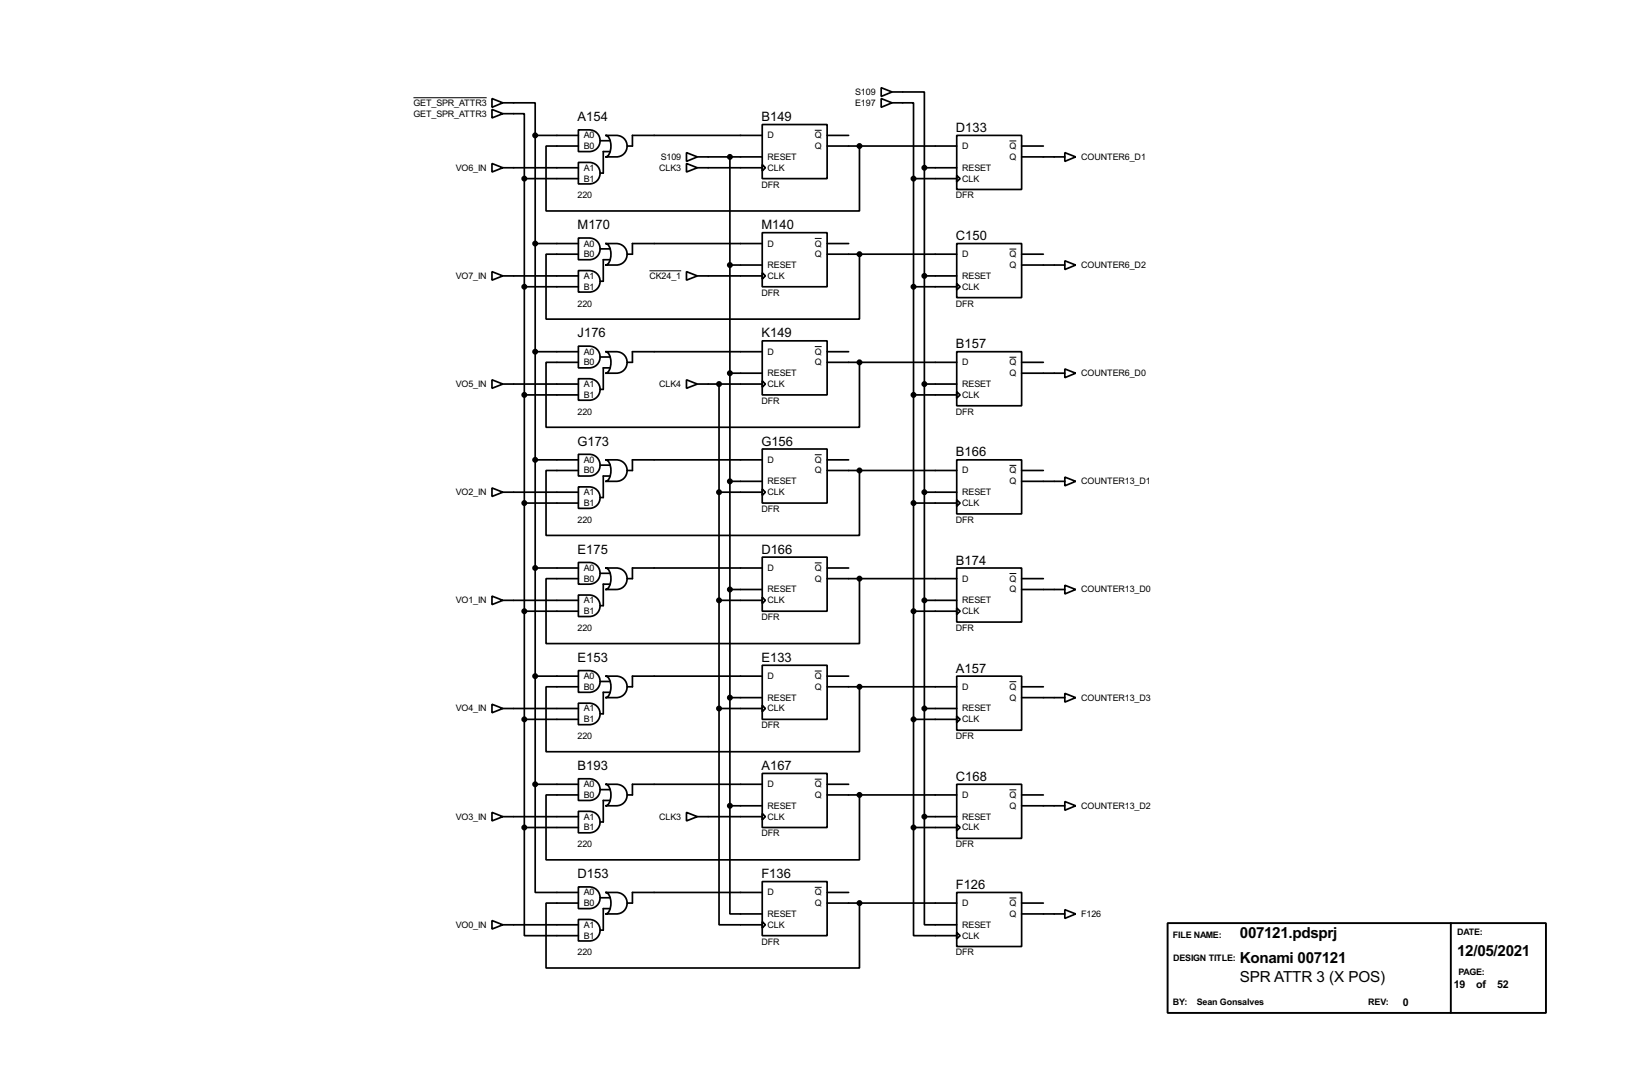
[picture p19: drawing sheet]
<svg xmlns="http://www.w3.org/2000/svg" width="383mm" height="256mm" viewBox="0 0 383 256" stroke-linecap="round" stroke-linejoin="round" font-family="sans-serif">
<defs><g id="words">
<g font-size="4">
<text x="291.4" y="220.4">007121.pdsprj</text>
<text x="291.4" y="226.2">Konami 007121</text>
<text x="342.4" y="224.5">12/05/2021</text>
<text x="291.4" y="230.6">SPR ATTR 3 (X POS)</text>
</g>
<g font-size="3.4">
<text x="135.7" y="28.5">A154</text>
<text x="178.9" y="28.5">B149</text>
<text x="224.6" y="31">D133</text>
<text x="135.7" y="53.9">M170</text>
<text x="178.9" y="53.9">M140</text>
<text x="224.6" y="56.4">C150</text>
<text x="135.7" y="79.3">J176</text>
<text x="178.9" y="79.3">K149</text>
<text x="224.6" y="81.8">B157</text>
<text x="135.7" y="104.7">G173</text>
<text x="178.9" y="104.7">G156</text>
<text x="224.6" y="107.2">B166</text>
<text x="135.7" y="130.1">E175</text>
<text x="178.9" y="130.1">D166</text>
<text x="224.6" y="132.6">B174</text>
<text x="135.7" y="155.5">E153</text>
<text x="178.9" y="155.5">E133</text>
<text x="224.6" y="158">A157</text>
<text x="135.7" y="180.9">B193</text>
<text x="178.9" y="180.9">A167</text>
<text x="224.6" y="183.4">C168</text>
<text x="135.7" y="206.3">D153</text>
<text x="178.9" y="206.3">F136</text>
<text x="224.6" y="208.8">F126</text>
</g>
<g font-size="2.8">
<text x="341.6" y="232.2">19</text>
<text x="346.9" y="232.2">of</text>
<text x="351.8" y="232.2">52</text>
<text x="329.6" y="236.2">0</text>
</g>
<g font-size="2.4">
<text x="201" y="22.3">S109</text>
<text x="97.2" y="24.8">GET_SPR_ATTR3</text>
<text x="97.2" y="27.4">GET_SPR_ATTR3</text>
<text x="201" y="24.8">E197</text>
<text x="137.2" y="35">B0</text>
<text x="137.2" y="32.5">A0</text>
<text x="180.4" y="32.5">D</text>
<text x="191.5" y="32.5">Q</text>
<text x="191.5" y="35">Q</text>
<text x="226.1" y="35">D</text>
<text x="237.2" y="35">Q</text>
<text x="107.1" y="40.1">VO6_IN</text>
<text x="137.2" y="40.1">A1</text>
<text x="154.9" y="40.1">CLK3</text>
<text x="155.3" y="37.5">S109</text>
<text x="180.4" y="37.5">RESET</text>
<text x="180.4" y="40.1">CLK</text>
<text x="226.1" y="40.1">RESET</text>
<text x="237.2" y="37.5">Q</text>
<text x="254.1" y="37.5">COUNTER6_D1</text>
<text x="135.7" y="46.6">220</text>
<text x="137.2" y="42.7">B1</text>
<text x="178.9" y="44.1">DFR</text>
<text x="224.6" y="46.6">DFR</text>
<text x="226.1" y="42.7">CLK</text>
<text x="137.2" y="57.9">A0</text>
<text x="180.4" y="57.9">D</text>
<text x="191.5" y="57.9">Q</text>
<text x="107.1" y="65.5">VO7_IN</text>
<text x="137.2" y="60.4">B0</text>
<text x="137.2" y="65.5">A1</text>
<text x="152.6" y="65.5">CK24_1</text>
<text x="180.4" y="62.9">RESET</text>
<text x="180.4" y="65.5">CLK</text>
<text x="191.5" y="60.4">Q</text>
<text x="226.1" y="65.5">RESET</text>
<text x="226.1" y="60.4">D</text>
<text x="237.2" y="60.4">Q</text>
<text x="237.2" y="62.9">Q</text>
<text x="254.1" y="62.9">COUNTER6_D2</text>
<text x="135.7" y="72">220</text>
<text x="137.2" y="68.1">B1</text>
<text x="178.9" y="69.5">DFR</text>
<text x="224.6" y="72">DFR</text>
<text x="226.1" y="68.1">CLK</text>
<text x="137.2" y="83.3">A0</text>
<text x="180.4" y="83.3">D</text>
<text x="191.5" y="83.3">Q</text>
<text x="137.2" y="85.8">B0</text>
<text x="180.4" y="88.4">RESET</text>
<text x="191.5" y="85.8">Q</text>
<text x="226.1" y="85.8">D</text>
<text x="237.2" y="85.8">Q</text>
<text x="237.2" y="88.4">Q</text>
<text x="254.1" y="88.4">COUNTER6_D0</text>
<text x="107.1" y="90.9">VO5_IN</text>
<text x="137.2" y="90.9">A1</text>
<text x="137.2" y="93.5">B1</text>
<text x="154.9" y="90.9">CLK4</text>
<text x="178.9" y="94.9">DFR</text>
<text x="180.4" y="90.9">CLK</text>
<text x="226.1" y="90.9">RESET</text>
<text x="226.1" y="93.5">CLK</text>
<text x="135.7" y="97.4">220</text>
<text x="224.6" y="97.4">DFR</text>
<text x="137.2" y="111.2">B0</text>
<text x="137.2" y="108.7">A0</text>
<text x="180.4" y="113.8">RESET</text>
<text x="180.4" y="108.7">D</text>
<text x="191.5" y="108.7">Q</text>
<text x="191.5" y="111.2">Q</text>
<text x="226.1" y="111.2">D</text>
<text x="237.2" y="111.2">Q</text>
<text x="237.2" y="113.8">Q</text>
<text x="254.1" y="113.8">COUNTER13_D1</text>
<text x="107.1" y="116.3">VO2_IN</text>
<text x="137.2" y="116.3">A1</text>
<text x="137.2" y="118.9">B1</text>
<text x="180.4" y="116.3">CLK</text>
<text x="226.1" y="116.3">RESET</text>
<text x="226.1" y="118.9">CLK</text>
<text x="135.7" y="122.8">220</text>
<text x="178.9" y="120.3">DFR</text>
<text x="224.6" y="122.8">DFR</text>
<text x="137.2" y="136.6">B0</text>
<text x="137.2" y="134.1">A0</text>
<text x="180.4" y="134.1">D</text>
<text x="191.5" y="134.1">Q</text>
<text x="191.5" y="136.6">Q</text>
<text x="226.1" y="136.6">D</text>
<text x="237.2" y="136.6">Q</text>
<text x="107.1" y="141.7">VO1_IN</text>
<text x="137.2" y="141.7">A1</text>
<text x="180.4" y="139.2">RESET</text>
<text x="180.4" y="141.7">CLK</text>
<text x="226.1" y="141.7">RESET</text>
<text x="237.2" y="139.2">Q</text>
<text x="254.1" y="139.2">COUNTER13_D0</text>
<text x="135.7" y="148.2">220</text>
<text x="137.2" y="144.3">B1</text>
<text x="178.9" y="145.7">DFR</text>
<text x="224.6" y="148.2">DFR</text>
<text x="226.1" y="144.3">CLK</text>
<text x="137.2" y="159.5">A0</text>
<text x="180.4" y="159.5">D</text>
<text x="191.5" y="159.5">Q</text>
<text x="107.1" y="167.1">VO4_IN</text>
<text x="137.2" y="162">B0</text>
<text x="137.2" y="167.1">A1</text>
<text x="180.4" y="164.6">RESET</text>
<text x="180.4" y="167.1">CLK</text>
<text x="191.5" y="162">Q</text>
<text x="226.1" y="167.1">RESET</text>
<text x="226.1" y="162">D</text>
<text x="237.2" y="162">Q</text>
<text x="237.2" y="164.6">Q</text>
<text x="254.1" y="164.6">COUNTER13_D3</text>
<text x="135.7" y="173.6">220</text>
<text x="137.2" y="169.7">B1</text>
<text x="178.9" y="171.1">DFR</text>
<text x="224.6" y="173.6">DFR</text>
<text x="226.1" y="169.7">CLK</text>
<text x="137.2" y="184.9">A0</text>
<text x="180.4" y="184.9">D</text>
<text x="191.5" y="184.9">Q</text>
<text x="137.2" y="187.4">B0</text>
<text x="180.4" y="190">RESET</text>
<text x="191.5" y="187.4">Q</text>
<text x="226.1" y="187.4">D</text>
<text x="237.2" y="187.4">Q</text>
<text x="237.2" y="190">Q</text>
<text x="254.1" y="190">COUNTER13_D2</text>
<text x="107.1" y="192.5">VO3_IN</text>
<text x="137.2" y="192.5">A1</text>
<text x="137.2" y="195.1">B1</text>
<text x="154.9" y="192.5">CLK3</text>
<text x="178.9" y="196.5">DFR</text>
<text x="180.4" y="192.5">CLK</text>
<text x="226.1" y="192.5">RESET</text>
<text x="226.1" y="195.1">CLK</text>
<text x="135.7" y="199">220</text>
<text x="224.6" y="199">DFR</text>
<text x="137.2" y="212.8">B0</text>
<text x="137.2" y="210.3">A0</text>
<text x="180.4" y="215.4">RESET</text>
<text x="180.4" y="210.3">D</text>
<text x="191.5" y="210.3">Q</text>
<text x="191.5" y="212.8">Q</text>
<text x="226.1" y="212.8">D</text>
<text x="237.2" y="212.8">Q</text>
<text x="237.2" y="215.4">Q</text>
<text x="254.1" y="215.4">F126</text>
<text x="107.1" y="217.9">VO0_IN</text>
<text x="137.2" y="217.9">A1</text>
<text x="137.2" y="220.5">B1</text>
<text x="178.9" y="221.9">DFR</text>
<text x="180.4" y="217.9">CLK</text>
<text x="226.1" y="217.9">RESET</text>
<text x="226.1" y="220.5">CLK</text>
<text x="275.6" y="220.3">FILE NAME:</text>
<text x="342.4" y="219.7">DATE:</text>
<text x="135.7" y="224.4">220</text>
<text x="224.6" y="224.4">DFR</text>
<text x="275.7" y="225.7">DESIGN TITLE:</text>
<text x="342.7" y="229.1">PAGE:</text>
<text x="275.6" y="236">BY:</text>
<text x="281.2" y="236">Sean Gonsalves</text>
<text x="321.5" y="236.1">REV:</text>
</g>
</g></defs>
<g fill="none" stroke="#000" stroke-width=".4">
<path d="M115.6 38.4l2.6 1-2.6 1zM115.6 23.2l2.6 1-2.6 1zM115.6 25.7l2.6 1-2.6 1zM118.2 24.2h7.6v7.6M118.2 26.7h5v15.3M118.2 39.4h17.7M125.8 31.8v152.4M125.8 31.8h10.1M135.9 30.5a5.1 5.1 0 0 1 4.2 .5 2.56 2.56 0 0 1 .8 2.9 2.56 2.56 0 0 1-2.4 1.7h-2.6zM135.9 38.2a5.2 5.2 0 0 1 4.2 .5 2.54 2.54 0 0 1 .8 2.8 2.54 2.54 0 0 1-2.4 1.7h-2.6zM135.9 34.3h-7.6v15.3h73.7v-15.3M141 33.1h2.3"/>
<path d="M142.3 31.8a5.2 5.2 0 0 1 4.1 .5 2.54 2.54 0 0 1 .8 2.9 2.54 2.54 0 0 1-2.4 1.7h-2.5a2.21 2.21 0 0 0 1.3-2.6 2.18 2.18 0 0 0-1.3-2.5zM143.3 35.6h-1.5v5.1h-.8M161.3 35.9l2.6 1-2.6 1zM161.3 38.4l2.6 1-2.6 1zM163.9 39.4h15.2M163.9 36.9h15.2M171.5 36.9v152.4M179.1 29.3h15.3v12.7h-15.3zM179.1 38.7l.8 .7-.8 .8zM179.1 31.8h-30.5v2.5h-1.2M194.4 31.8h5M194.4 34.3h30.4"/>
<path d="M207.1 20.6l2.5 1-2.5 1.1zM207.1 23.2l2.5 1-2.5 1zM209.6 21.6h7.6v17.8M209.6 24.2h5.1v17.8M217.2 39.4h7.6M217.2 39.4v152.4M224.8 31.8h15.3v12.7h-15.3zM240.1 34.3h5.1M240.1 36.9h10.1M250.2 35.9l2.6 1-2.6 1zM123.2 42v152.4M123.2 42h12.7"/>
<path d="M125.8 57.2h10.1M135.9 55.9a5.1 5.1 0 0 1 4.2 .5 2.56 2.56 0 0 1 .8 2.9 2.56 2.56 0 0 1-2.4 1.7h-2.6zM135.9 59.7h-7.6v15.3h73.7v-15.3M141 58.5h2.3M142.3 57.2a5.2 5.2 0 0 1 4.1 .5 2.54 2.54 0 0 1 .8 2.9 2.54 2.54 0 0 1-2.4 1.7h-2.5a2.21 2.21 0 0 0 1.3-2.6 2.18 2.18 0 0 0-1.3-2.5zM179.1 54.7h15.3v12.7h-15.3zM179.1 57.2h-30.5v2.5h-1.2M194.4 57.2h5M194.4 59.7h30.4M214.7 42h10.1M214.7 42v152.4M224.8 41.2l.8 .8-.8 .7z"/>
<path d="M224.8 57.2h15.3v12.7h-15.3zM240.1 59.7h5.1M115.6 63.8l2.6 1-2.6 1zM118.2 64.8h17.7M123.2 67.4h12.7M135.9 63.6a5.2 5.2 0 0 1 4.2 .5 2.54 2.54 0 0 1 .8 2.8 2.54 2.54 0 0 1-2.4 1.7h-2.6zM143.3 61h-1.5v5.1h-.8M161.3 63.8l2.6 1-2.6 1zM163.9 64.8h15.2M171.5 62.3h7.6M179.1 64.1l.8 .7-.8 .8zM214.7 67.4h10.1"/>
<path d="M217.2 64.8h7.6M224.8 66.6l.8 .8-.8 .7zM240.1 62.3h10.1M250.2 61.3l2.6 1-2.6 1zM115.6 89.2l2.6 1-2.6 1zM118.2 90.2h17.7M123.2 92.8h12.7M125.8 82.6h10.1M135.9 81.3a5.1 5.1 0 0 1 4.2 .5 2.56 2.56 0 0 1 .8 2.9 2.56 2.56 0 0 1-2.4 1.7h-2.6zM135.9 89a5.2 5.2 0 0 1 4.2 .5 2.54 2.54 0 0 1 .8 2.8 2.54 2.54 0 0 1-2.4 1.7h-2.6zM135.9 85.1h-7.6v15.3h73.7v-15.3M141 83.9h2.3"/>
<path d="M142.3 82.6a5.2 5.2 0 0 1 4.1 .5 2.54 2.54 0 0 1 .8 2.9 2.54 2.54 0 0 1-2.4 1.7h-2.5a2.21 2.21 0 0 0 1.3-2.6 2.18 2.18 0 0 0-1.3-2.5zM143.3 86.4h-1.5v5.1h-.8M161.3 89.2l2.6 1-2.6 1zM163.9 90.2h15.2M169 90.2v76.2M171.5 87.7h7.6M179.1 80.1h15.3v12.7h-15.3zM179.1 89.5l.8 .7-.8 .8zM179.1 82.6h-30.5v2.5h-1.2M194.4 82.6h5M194.4 85.1h30.4M214.7 92.8h10.1"/>
<path d="M217.2 90.2h7.6M224.8 82.6h15.3v12.7h-15.3zM224.8 92l.8 .8-.8 .7zM240.1 87.7h10.1M240.1 85.1h5.1M250.2 86.7l2.6 1-2.6 1zM115.6 114.6l2.6 1-2.6 1zM118.2 115.6h17.7M123.2 118.2h12.7M125.8 108h10.1M135.9 106.7a5.1 5.1 0 0 1 4.2 .5 2.56 2.56 0 0 1 .8 2.9 2.56 2.56 0 0 1-2.4 1.7h-2.6zM135.9 114.4a5.2 5.2 0 0 1 4.2 .5 2.54 2.54 0 0 1 .8 2.8 2.54 2.54 0 0 1-2.4 1.7h-2.6z"/>
<path d="M135.9 110.5h-7.6v15.3h73.7v-15.3M141 109.3h2.3M142.3 108a5.2 5.2 0 0 1 4.1 .5 2.54 2.54 0 0 1 .8 2.9 2.54 2.54 0 0 1-2.4 1.7h-2.5a2.21 2.21 0 0 0 1.3-2.6 2.18 2.18 0 0 0-1.3-2.5zM143.3 111.8h-1.5v5.1h-.8M169 115.6h10.1M171.5 113.1h7.6M179.1 105.5h15.3v12.7h-15.3zM179.1 114.9l.8 .7-.8 .8zM179.1 108h-30.5v2.5h-1.2M194.4 108h5M194.4 110.5h30.4M214.7 118.2h10.1"/>
<path d="M217.2 115.6h7.6M224.8 108h15.3v12.7h-15.3zM224.8 117.4l.8 .8-.8 .7zM240.1 110.5h5.1M240.1 113.1h10.1M250.2 112.1l2.6 1-2.6 1zM125.8 133.4h10.1M135.9 132.1a5.1 5.1 0 0 1 4.2 .5 2.56 2.56 0 0 1 .8 2.9 2.56 2.56 0 0 1-2.4 1.7h-2.6zM135.9 139.8a5.2 5.2 0 0 1 4.2 .5 2.54 2.54 0 0 1 .8 2.8 2.54 2.54 0 0 1-2.4 1.7h-2.6zM135.9 135.9h-7.6v15.3h73.7v-15.3M141 134.7h2.3M142.3 133.4a5.2 5.2 0 0 1 4.1 .5 2.54 2.54 0 0 1 .8 2.9 2.54 2.54 0 0 1-2.4 1.7h-2.5a2.21 2.21 0 0 0 1.3-2.6 2.18 2.18 0 0 0-1.3-2.5z"/>
<path d="M143.3 137.2h-1.5v5.1h-.8M171.5 138.5h7.6M179.1 130.9h15.3v12.7h-15.3zM179.1 133.4h-30.5v2.5h-1.2M194.4 133.4h5M194.4 135.9h30.4M224.8 133.4h15.3v12.7h-15.3zM240.1 135.9h5.1M240.1 138.5h10.1M250.2 137.5l2.6 1-2.6 1zM115.6 140l2.6 1-2.6 1zM118.2 141h17.7"/>
<path d="M123.2 143.6h12.7M125.8 158.8h10.1M135.9 157.5a5.1 5.1 0 0 1 4.2 .5 2.56 2.56 0 0 1 .8 2.9 2.56 2.56 0 0 1-2.4 1.7h-2.6zM142.3 158.8a5.2 5.2 0 0 1 4.1 .5 2.54 2.54 0 0 1 .8 2.9 2.54 2.54 0 0 1-2.4 1.7h-2.5a2.21 2.21 0 0 0 1.3-2.6 2.18 2.18 0 0 0-1.3-2.5zM169 141h10.1M179.1 156.3h15.3v12.7h-15.3zM179.1 140.3l.8 .7-.8 .8zM179.1 158.8h-30.5v2.5h-1.2M194.4 158.8h5M214.7 143.6h10.1M217.2 141h7.6M224.8 158.8h15.3v12.7h-15.3z"/>
<path d="M224.8 142.8l.8 .8-.8 .7zM115.6 165.4l2.6 1-2.6 1zM118.2 166.4h17.7M123.2 169h12.7M135.9 165.2a5.2 5.2 0 0 1 4.2 .5 2.54 2.54 0 0 1 .8 2.8 2.54 2.54 0 0 1-2.4 1.7h-2.6zM135.9 161.3h-7.6v15.3h73.7v-15.3M141 160.1h2.3M143.3 162.6h-1.5v5.1h-.8M169 166.4v50.8h10.1M169 166.4h10.1M171.5 163.9h7.6M179.1 165.7l.8 .7-.8 .8z"/>
<path d="M194.4 161.3h30.4M214.7 169h10.1M217.2 166.4h7.6M224.8 168.2l.8 .8-.8 .7zM240.1 161.3h5.1M240.1 163.9h10.1M250.2 162.9l2.6 1-2.6 1zM115.6 190.8l2.6 1-2.6 1zM118.2 191.8h17.7M123.2 194.4v25.4h12.7M123.2 194.4h12.7M125.8 184.2v25.4h10.1"/>
<path d="M125.8 184.2h10.1M135.9 182.9a5.1 5.1 0 0 1 4.2 .5 2.56 2.56 0 0 1 .8 2.9 2.56 2.56 0 0 1-2.4 1.7h-2.6zM135.9 190.6a5.2 5.2 0 0 1 4.2 .5 2.54 2.54 0 0 1 .8 2.8 2.54 2.54 0 0 1-2.4 1.7h-2.6zM135.9 186.7h-7.6v15.3h73.7v-15.3M141 185.5h2.3M142.3 184.2a5.2 5.2 0 0 1 4.1 .5 2.54 2.54 0 0 1 .8 2.9 2.54 2.54 0 0 1-2.4 1.7h-2.5a2.21 2.21 0 0 0 1.3-2.6 2.18 2.18 0 0 0-1.3-2.5zM143.3 188h-1.5v5.1h-.8M161.3 190.8l2.6 1-2.6 1zM163.9 191.8h15.2M171.5 189.3v25.4h7.6M171.5 189.3h7.6M179.1 181.7h15.3v12.7h-15.3z"/>
<path d="M179.1 191.1l.8 .7-.8 .8zM179.1 184.2h-30.5v2.5h-1.2M194.4 184.2h5M194.4 186.7h30.4M214.7 194.4v25.4h10.1M214.7 194.4h10.1M217.2 191.8v25.4h7.6M217.2 191.8h7.6M224.8 184.2h15.3v12.7h-15.3zM224.8 193.6l.8 .8-.8 .7zM240.1 186.7h5.1M240.1 189.3h10.1"/>
<path d="M250.2 188.3l2.6 1-2.6 1zM115.6 216.2l2.6 1-2.6 1zM118.2 217.2h17.7M135.9 208.3a5.1 5.1 0 0 1 4.2 .5 2.56 2.56 0 0 1 .8 2.9 2.56 2.56 0 0 1-2.4 1.7h-2.6zM135.9 216a5.2 5.2 0 0 1 4.2 .5 2.54 2.54 0 0 1 .8 2.8 2.54 2.54 0 0 1-2.4 1.7h-2.6zM135.9 212.1h-7.6v15.3h73.7v-15.3M141 210.9h2.3M142.3 209.6a5.2 5.2 0 0 1 4.1 .5 2.54 2.54 0 0 1 .8 2.9 2.54 2.54 0 0 1-2.4 1.7h-2.5a2.21 2.21 0 0 0 1.3-2.6 2.18 2.18 0 0 0-1.3-2.5zM143.3 213.4h-1.5v5.1h-.8M179.1 207.1h15.3v12.7h-15.3zM179.1 216.5l.8 .7-.8 .8zM179.1 209.6h-30.5v2.5h-1.2"/>
<path d="M194.4 209.6h5M194.4 212.1h30.4M224.8 209.6h15.3v12.7h-15.3zM224.8 219l.8 .8-.8 .7zM240.1 214.7h10.1M240.1 212.1h5.1M250.2 213.7l2.6 1-2.6 1z"/>
</g>
<g fill="none" stroke="#000" stroke-width=".23">
<path d="M97.2 23h17.2M191.5 30.6h1.6M237.2 33.1h1.6M191.5 56h1.6M237.2 58.5h1.6M152.6 63.6h7.5M191.5 81.4h1.6M237.2 83.9h1.6M191.5 106.8h1.6M237.2 109.3h1.6M191.5 132.2h1.6M237.2 134.7h1.6"/>
<path d="M191.5 157.6h1.6M237.2 160.1h1.6M191.5 183h1.6M237.2 185.5h1.6M191.5 208.4h1.6M237.2 210.9h1.6"/>
</g>
<g fill="#000" stroke="#000" stroke-width=".4">
<circle cx="125.7" cy="31.8" r=".5"/>
<circle cx="171.5" cy="36.9" r=".5"/>
<circle cx="201.9" cy="34.3" r=".5"/>
<circle cx="217.2" cy="39.4" r=".5"/>
<circle cx="123.2" cy="42" r=".5"/>
<circle cx="125.7" cy="57.2" r=".5"/>
<circle cx="201.9" cy="59.7" r=".5"/>
<circle cx="214.6" cy="42" r=".5"/>
<circle cx="123.2" cy="67.4" r=".5"/>
<circle cx="171.5" cy="62.3" r=".5"/>
<circle cx="214.6" cy="67.4" r=".5"/>
<circle cx="217.2" cy="64.8" r=".5"/>
<circle cx="123.2" cy="92.8" r=".5"/>
<circle cx="125.7" cy="82.6" r=".5"/>
<circle cx="168.9" cy="90.2" r=".5"/>
<circle cx="171.5" cy="87.7" r=".5"/>
<circle cx="201.9" cy="85.1" r=".5"/>
<circle cx="214.6" cy="92.8" r=".5"/>
<circle cx="217.2" cy="90.2" r=".5"/>
<circle cx="123.2" cy="118.2" r=".5"/>
<circle cx="125.7" cy="108" r=".5"/>
<circle cx="168.9" cy="115.6" r=".5"/>
<circle cx="171.5" cy="113.1" r=".5"/>
<circle cx="201.9" cy="110.5" r=".5"/>
<circle cx="214.6" cy="118.2" r=".5"/>
<circle cx="217.2" cy="115.6" r=".5"/>
<circle cx="125.7" cy="133.4" r=".5"/>
<circle cx="171.5" cy="138.5" r=".5"/>
<circle cx="201.9" cy="135.9" r=".5"/>
<circle cx="123.2" cy="143.6" r=".5"/>
<circle cx="125.7" cy="158.8" r=".5"/>
<circle cx="168.9" cy="141" r=".5"/>
<circle cx="214.6" cy="143.6" r=".5"/>
<circle cx="217.2" cy="141" r=".5"/>
<circle cx="123.2" cy="169" r=".5"/>
<circle cx="168.9" cy="166.4" r=".5"/>
<circle cx="171.5" cy="163.9" r=".5"/>
<circle cx="201.9" cy="161.3" r=".5"/>
<circle cx="214.6" cy="169" r=".5"/>
<circle cx="217.2" cy="166.4" r=".5"/>
<circle cx="123.2" cy="194.4" r=".5"/>
<circle cx="125.7" cy="184.2" r=".5"/>
<circle cx="171.5" cy="189.3" r=".5"/>
<circle cx="201.9" cy="186.7" r=".5"/>
<circle cx="214.6" cy="194.4" r=".5"/>
<circle cx="217.2" cy="191.8" r=".5"/>
<circle cx="201.9" cy="212.1" r=".5"/>
</g>
<path d="M274.4 216.8h88.9v21.1h-88.9zM340.9 216.8v21.1" fill="none" stroke="#000" stroke-width=".45"/>
<use href="#words"/>
</svg>
